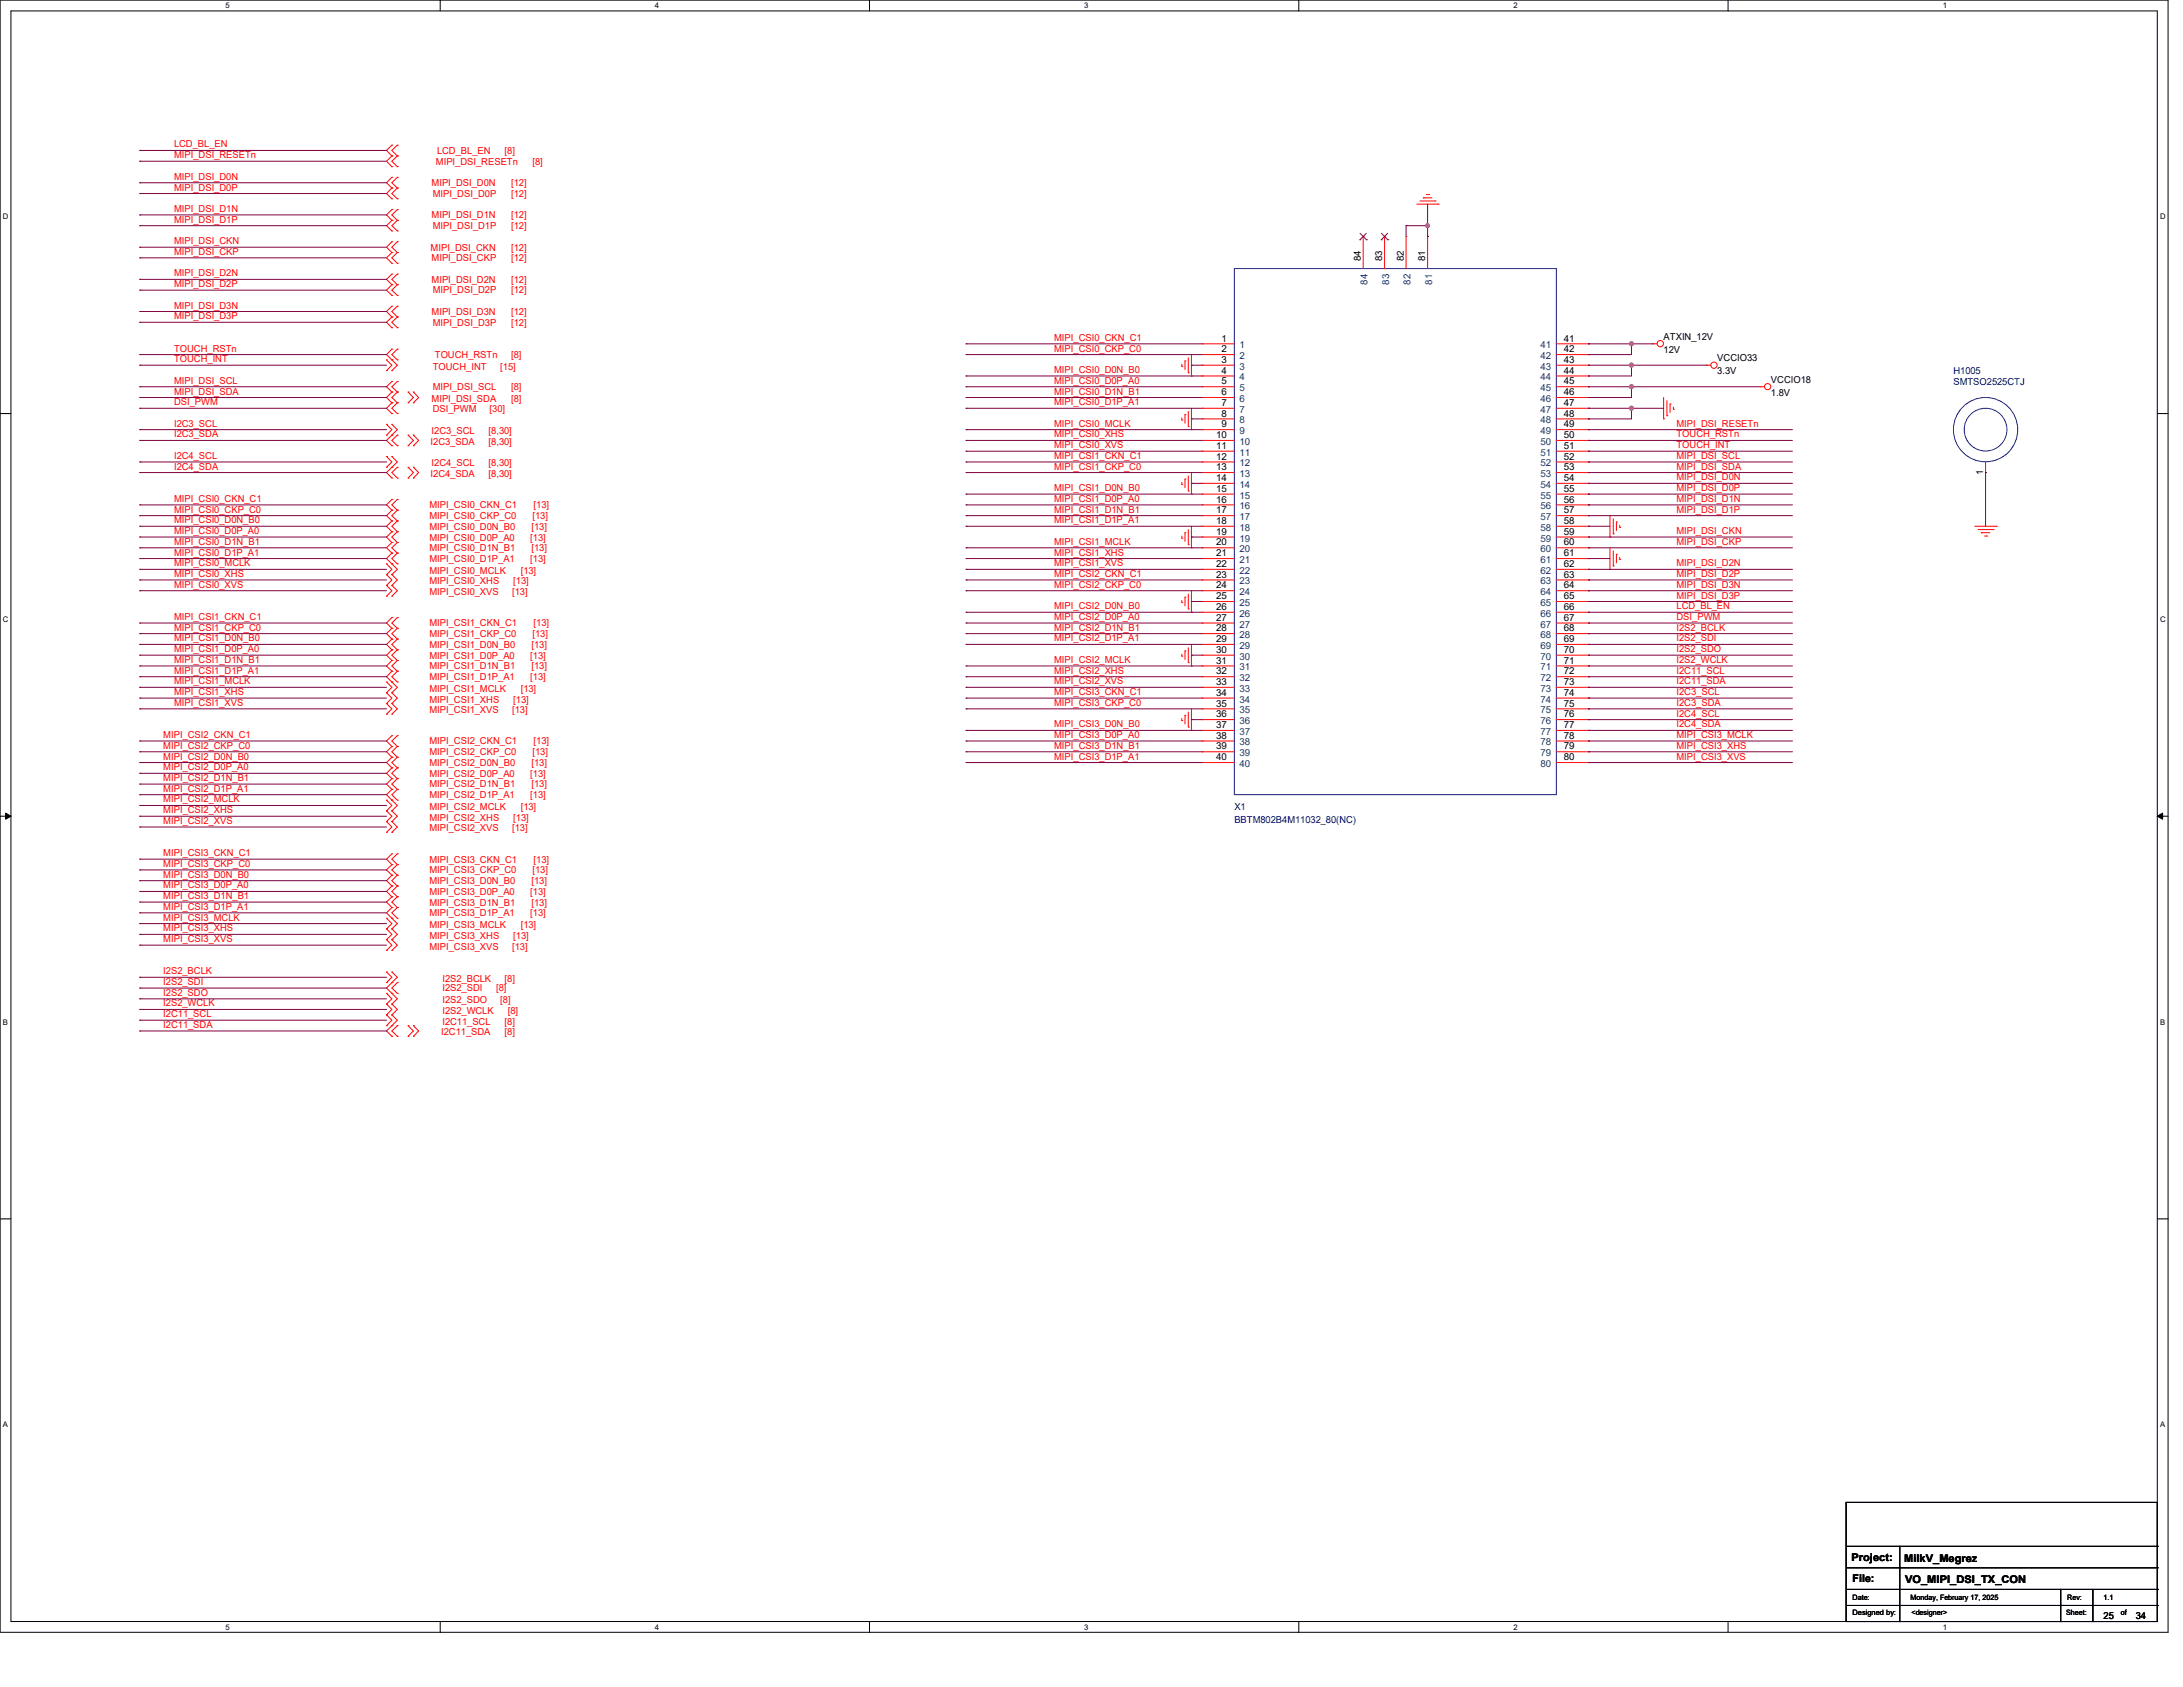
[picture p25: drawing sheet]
<svg xmlns="http://www.w3.org/2000/svg" width="558mm" height="431mm" viewBox="0 0 558 431" stroke-linecap="round" stroke-linejoin="round" font-family="sans-serif">
<defs><g id="words">
<g font-size="2.7">
<text x="473.2" y="398.7">Project:</text>
<text x="486.7" y="399">MilkV_Megrez</text>
<text x="473.5" y="404.2">File:</text>
<text x="487" y="404.5">VO_MIPI_DSI_TX_CON</text>
</g>
<g font-size="2.5" fill="#f00">
<text x="44.5" y="37.7">LCD_BL_EN</text>
<text x="44.5" y="40.4">MIPI_DSI_RESETn</text>
<text x="111.7" y="39.3">LCD_BL_EN</text>
<text x="129" y="39.3">[8]</text>
<text x="44.5" y="45.9">MIPI_DSI_D0N</text>
<text x="110.3" y="47.5">MIPI_DSI_D0N</text>
<text x="111.4" y="42.1">MIPI_DSI_RESETn</text>
<text x="130.6" y="47.5">[12]</text>
<text x="136.1" y="42.1">[8]</text>
<text x="44.5" y="48.7">MIPI_DSI_D0P</text>
<text x="110.6" y="50.3">MIPI_DSI_D0P</text>
<text x="130.6" y="50.3">[12]</text>
<text x="44.5" y="54.1">MIPI_DSI_D1N</text>
<text x="44.5" y="56.9">MIPI_DSI_D1P</text>
<text x="110.3" y="55.8">MIPI_DSI_D1N</text>
<text x="110.6" y="58.5">MIPI_DSI_D1P</text>
<text x="130.6" y="55.8">[12]</text>
<text x="130.6" y="58.5">[12]</text>
<text x="44.5" y="62.4">MIPI_DSI_CKN</text>
<text x="44.5" y="65.1">MIPI_DSI_CKP</text>
<text x="110.1" y="64">MIPI_DSI_CKN</text>
<text x="130.6" y="64">[12]</text>
<text x="44.5" y="70.6">MIPI_DSI_D2N</text>
<text x="110.3" y="66.8">MIPI_DSI_CKP</text>
<text x="130.6" y="66.8">[12]</text>
<text x="44.5" y="73.4">MIPI_DSI_D2P</text>
<text x="110.3" y="72.3">MIPI_DSI_D2N</text>
<text x="110.6" y="75">MIPI_DSI_D2P</text>
<text x="130.6" y="72.3">[12]</text>
<text x="130.6" y="75">[12]</text>
<text x="44.5" y="78.8">MIPI_DSI_D3N</text>
<text x="44.5" y="81.6">MIPI_DSI_D3P</text>
<text x="110.3" y="80.5">MIPI_DSI_D3N</text>
<text x="110.6" y="83.2">MIPI_DSI_D3P</text>
<text x="130.6" y="80.5">[12]</text>
<text x="130.6" y="83.2">[12]</text>
<text x="44.5" y="89.8">TOUCH_RSTn</text>
<text x="269.5" y="87.1">MIPI_CSI0_CKN_C1</text>
<text x="269.5" y="89.8">MIPI_CSI0_CKP_C0</text>
<text x="44.5" y="92.5">TOUCH_INT</text>
<text x="110.6" y="94.4">TOUCH_INT</text>
<text x="111.2" y="91.4">TOUCH_RSTn</text>
<text x="127.9" y="94.4">[15]</text>
<text x="130.6" y="91.4">[8]</text>
<text x="269.5" y="95.3">MIPI_CSI0_D0N_B0</text>
<text x="44.5" y="98">MIPI_DSI_SCL</text>
<text x="44.5" y="100.8">MIPI_DSI_SDA</text>
<text x="110.6" y="99.7">MIPI_DSI_SCL</text>
<text x="130.6" y="99.7">[8]</text>
<text x="269.5" y="98">MIPI_CSI0_D0P_A0</text>
<text x="269.5" y="100.8">MIPI_CSI0_D1N_B1</text>
<text x="44.5" y="103.5">DSI_PWM</text>
<text x="110.3" y="102.7">MIPI_DSI_SDA</text>
<text x="110.6" y="105.2">DSI_PWM</text>
<text x="125.1" y="105.2">[30]</text>
<text x="130.6" y="102.7">[8]</text>
<text x="269.5" y="103.5">MIPI_CSI0_D1P_A1</text>
<text x="44.5" y="109">I2C3_SCL</text>
<text x="44.5" y="111.8">I2C3_SDA</text>
<text x="110.1" y="113.7">I2C3_SDA</text>
<text x="110.3" y="110.9">I2C3_SCL</text>
<text x="124.9" y="110.9">[8,30]</text>
<text x="124.9" y="113.7">[8,30]</text>
<text x="269.5" y="111.8">MIPI_CSI0_XHS</text>
<text x="269.5" y="109">MIPI_CSI0_MCLK</text>
<text x="428.5" y="111.8">TOUCH_RSTn</text>
<text x="428.5" y="109">MIPI_DSI_RESETn</text>
<text x="44.5" y="117.3">I2C4_SCL</text>
<text x="44.5" y="120">I2C4_SDA</text>
<text x="110.3" y="119.2">I2C4_SCL</text>
<text x="124.9" y="119.2">[8,30]</text>
<text x="269.5" y="114.5">MIPI_CSI0_XVS</text>
<text x="269.5" y="120">MIPI_CSI1_CKP_C0</text>
<text x="269.5" y="117.3">MIPI_CSI1_CKN_C1</text>
<text x="428.5" y="117.3">MIPI_DSI_SCL</text>
<text x="428.5" y="120">MIPI_DSI_SDA</text>
<text x="428.5" y="114.5">TOUCH_INT</text>
<text x="110.1" y="121.9">I2C4_SDA</text>
<text x="124.9" y="121.9">[8,30]</text>
<text x="269.5" y="125.5">MIPI_CSI1_D0N_B0</text>
<text x="428.5" y="122.7">MIPI_DSI_D0N</text>
<text x="428.5" y="125.5">MIPI_DSI_D0P</text>
<text x="44.5" y="128.2">MIPI_CSI0_CKN_C1</text>
<text x="44.5" y="131">MIPI_CSI0_CKP_C0</text>
<text x="109.8" y="129.8">MIPI_CSI0_CKN_C1</text>
<text x="136.4" y="129.8">[13]</text>
<text x="269.5" y="131">MIPI_CSI1_D1N_B1</text>
<text x="269.5" y="128.2">MIPI_CSI1_D0P_A0</text>
<text x="428.5" y="128.2">MIPI_DSI_D1N</text>
<text x="428.5" y="131">MIPI_DSI_D1P</text>
<text x="44.5" y="133.7">MIPI_CSI0_D0N_B0</text>
<text x="44.5" y="136.4">MIPI_CSI0_D0P_A0</text>
<text x="109.8" y="135.3">MIPI_CSI0_D0N_B0</text>
<text x="109.8" y="132.6">MIPI_CSI0_CKP_C0</text>
<text x="135.8" y="135.3">[13]</text>
<text x="136.1" y="132.6">[13]</text>
<text x="269.5" y="133.7">MIPI_CSI1_D1P_A1</text>
<text x="428.5" y="136.4">MIPI_DSI_CKN</text>
<text x="44.5" y="141.9">MIPI_CSI0_D1P_A1</text>
<text x="44.5" y="139.2">MIPI_CSI0_D1N_B1</text>
<text x="109.8" y="138.1">MIPI_CSI0_D0P_A0</text>
<text x="109.8" y="143.6">MIPI_CSI0_D1P_A1</text>
<text x="109.8" y="140.8">MIPI_CSI0_D1N_B1</text>
<text x="135.6" y="138.1">[13]</text>
<text x="135.6" y="143.6">[13]</text>
<text x="135.8" y="140.8">[13]</text>
<text x="269.5" y="139.2">MIPI_CSI1_MCLK</text>
<text x="269.5" y="141.9">MIPI_CSI1_XHS</text>
<text x="428.5" y="139.2">MIPI_DSI_CKP</text>
<text x="44.5" y="147.4">MIPI_CSI0_XHS</text>
<text x="44.5" y="144.7">MIPI_CSI0_MCLK</text>
<text x="109.8" y="149.3">MIPI_CSI0_XHS</text>
<text x="109.8" y="146.6">MIPI_CSI0_MCLK</text>
<text x="131.2" y="149.3">[13]</text>
<text x="133.1" y="146.6">[13]</text>
<text x="269.5" y="147.4">MIPI_CSI2_CKN_C1</text>
<text x="269.5" y="144.7">MIPI_CSI1_XVS</text>
<text x="428.5" y="144.7">MIPI_DSI_D2N</text>
<text x="428.5" y="147.4">MIPI_DSI_D2P</text>
<text x="44.5" y="150.2">MIPI_CSI0_XVS</text>
<text x="109.8" y="152.1">MIPI_CSI0_XVS</text>
<text x="130.9" y="152.1">[13]</text>
<text x="269.5" y="150.2">MIPI_CSI2_CKP_C0</text>
<text x="269.5" y="155.7">MIPI_CSI2_D0N_B0</text>
<text x="428.5" y="150.2">MIPI_DSI_D3N</text>
<text x="428.5" y="152.9">MIPI_DSI_D3P</text>
<text x="428.5" y="155.7">LCD_BL_EN</text>
<text x="44.5" y="161.1">MIPI_CSI1_CKP_C0</text>
<text x="44.5" y="158.4">MIPI_CSI1_CKN_C1</text>
<text x="109.8" y="160">MIPI_CSI1_CKN_C1</text>
<text x="136.4" y="160">[13]</text>
<text x="269.5" y="158.4">MIPI_CSI2_D0P_A0</text>
<text x="269.5" y="161.1">MIPI_CSI2_D1N_B1</text>
<text x="428.5" y="161.1">I2S2_BCLK</text>
<text x="428.5" y="158.4">DSI_PWM</text>
<text x="44.5" y="163.9">MIPI_CSI1_D0N_B0</text>
<text x="44.5" y="166.6">MIPI_CSI1_D0P_A0</text>
<text x="109.8" y="165.5">MIPI_CSI1_D0N_B0</text>
<text x="109.8" y="162.8">MIPI_CSI1_CKP_C0</text>
<text x="135.8" y="165.5">[13]</text>
<text x="136.1" y="162.8">[13]</text>
<text x="269.5" y="163.9">MIPI_CSI2_D1P_A1</text>
<text x="428.5" y="166.6">I2S2_SDO</text>
<text x="428.5" y="163.9">I2S2_SDI</text>
<text x="44.5" y="169.4">MIPI_CSI1_D1N_B1</text>
<text x="44.5" y="172.1">MIPI_CSI1_D1P_A1</text>
<text x="109.8" y="168.3">MIPI_CSI1_D0P_A0</text>
<text x="109.8" y="173.7">MIPI_CSI1_D1P_A1</text>
<text x="109.8" y="171">MIPI_CSI1_D1N_B1</text>
<text x="135.6" y="168.3">[13]</text>
<text x="135.6" y="173.7">[13]</text>
<text x="135.8" y="171">[13]</text>
<text x="269.5" y="169.4">MIPI_CSI2_MCLK</text>
<text x="269.5" y="172.1">MIPI_CSI2_XHS</text>
<text x="428.5" y="169.4">I2S2_WCLK</text>
<text x="428.5" y="172.1">I2C11_SCL</text>
<text x="44.5" y="174.8">MIPI_CSI1_MCLK</text>
<text x="44.5" y="177.6">MIPI_CSI1_XHS</text>
<text x="109.8" y="179.5">MIPI_CSI1_XHS</text>
<text x="109.8" y="176.7">MIPI_CSI1_MCLK</text>
<text x="131.2" y="179.5">[13]</text>
<text x="133.1" y="176.7">[13]</text>
<text x="269.5" y="174.8">MIPI_CSI2_XVS</text>
<text x="269.5" y="177.6">MIPI_CSI3_CKN_C1</text>
<text x="428.5" y="177.6">I2C3_SCL</text>
<text x="428.5" y="174.8">I2C11_SDA</text>
<text x="44.5" y="180.3">MIPI_CSI1_XVS</text>
<text x="109.8" y="182.2">MIPI_CSI1_XVS</text>
<text x="130.9" y="182.2">[13]</text>
<text x="269.5" y="185.8">MIPI_CSI3_D0N_B0</text>
<text x="269.5" y="180.3">MIPI_CSI3_CKP_C0</text>
<text x="428.5" y="183.1">I2C4_SCL</text>
<text x="428.5" y="185.8">I2C4_SDA</text>
<text x="428.5" y="180.3">I2C3_SDA</text>
<text x="41.7" y="188.6">MIPI_CSI2_CKN_C1</text>
<text x="41.7" y="191.3">MIPI_CSI2_CKP_C0</text>
<text x="109.8" y="190.2">MIPI_CSI2_CKN_C1</text>
<text x="136.4" y="190.2">[13]</text>
<text x="269.5" y="188.6">MIPI_CSI3_D0P_A0</text>
<text x="269.5" y="191.3">MIPI_CSI3_D1N_B1</text>
<text x="428.5" y="188.6">MIPI_CSI3_MCLK</text>
<text x="428.5" y="191.3">MIPI_CSI3_XHS</text>
<text x="41.7" y="196.8">MIPI_CSI2_D0P_A0</text>
<text x="41.7" y="194.1">MIPI_CSI2_D0N_B0</text>
<text x="109.8" y="195.7">MIPI_CSI2_D0N_B0</text>
<text x="109.8" y="193">MIPI_CSI2_CKP_C0</text>
<text x="135.8" y="195.7">[13]</text>
<text x="136.1" y="193">[13]</text>
<text x="269.5" y="194.1">MIPI_CSI3_D1P_A1</text>
<text x="428.5" y="194.1">MIPI_CSI3_XVS</text>
<text x="41.7" y="202.3">MIPI_CSI2_D1P_A1</text>
<text x="41.7" y="199.6">MIPI_CSI2_D1N_B1</text>
<text x="109.8" y="203.9">MIPI_CSI2_D1P_A1</text>
<text x="109.8" y="201.2">MIPI_CSI2_D1N_B1</text>
<text x="109.8" y="198.4">MIPI_CSI2_D0P_A0</text>
<text x="135.6" y="203.9">[13]</text>
<text x="135.6" y="198.4">[13]</text>
<text x="135.8" y="201.2">[13]</text>
<text x="41.7" y="205">MIPI_CSI2_MCLK</text>
<text x="41.7" y="207.8">MIPI_CSI2_XHS</text>
<text x="109.8" y="206.9">MIPI_CSI2_MCLK</text>
<text x="109.8" y="209.7">MIPI_CSI2_XHS</text>
<text x="131.2" y="209.7">[13]</text>
<text x="133.1" y="206.9">[13]</text>
<text x="41.7" y="210.5">MIPI_CSI2_XVS</text>
<text x="109.8" y="212.4">MIPI_CSI2_XVS</text>
<text x="130.9" y="212.4">[13]</text>
<text x="41.7" y="218.7">MIPI_CSI3_CKN_C1</text>
<text x="41.7" y="221.5">MIPI_CSI3_CKP_C0</text>
<text x="109.8" y="220.4">MIPI_CSI3_CKN_C1</text>
<text x="136.4" y="220.4">[13]</text>
<text x="41.7" y="224.2">MIPI_CSI3_D0N_B0</text>
<text x="41.7" y="227">MIPI_CSI3_D0P_A0</text>
<text x="109.8" y="223.1">MIPI_CSI3_CKP_C0</text>
<text x="109.8" y="225.8">MIPI_CSI3_D0N_B0</text>
<text x="135.8" y="225.8">[13]</text>
<text x="136.1" y="223.1">[13]</text>
<text x="41.7" y="229.7">MIPI_CSI3_D1N_B1</text>
<text x="41.7" y="232.5">MIPI_CSI3_D1P_A1</text>
<text x="109.8" y="231.4">MIPI_CSI3_D1N_B1</text>
<text x="109.8" y="228.6">MIPI_CSI3_D0P_A0</text>
<text x="135.6" y="228.6">[13]</text>
<text x="135.8" y="231.4">[13]</text>
<text x="41.7" y="238">MIPI_CSI3_XHS</text>
<text x="41.7" y="235.2">MIPI_CSI3_MCLK</text>
<text x="109.8" y="234.1">MIPI_CSI3_D1P_A1</text>
<text x="109.8" y="239.9">MIPI_CSI3_XHS</text>
<text x="109.8" y="237.1">MIPI_CSI3_MCLK</text>
<text x="131.2" y="239.9">[13]</text>
<text x="133.1" y="237.1">[13]</text>
<text x="135.6" y="234.1">[13]</text>
<text x="41.7" y="240.7">MIPI_CSI3_XVS</text>
<text x="109.8" y="242.6">MIPI_CSI3_XVS</text>
<text x="130.9" y="242.6">[13]</text>
<text x="41.7" y="248.9">I2S2_BCLK</text>
<text x="41.7" y="251.7">I2S2_SDI</text>
<text x="113.1" y="250.8">I2S2_BCLK</text>
<text x="129" y="250.8">[8]</text>
<text x="41.7" y="257.1">I2S2_WCLK</text>
<text x="41.7" y="254.4">I2S2_SDO</text>
<text x="113.1" y="253.3">I2S2_SDI</text>
<text x="113.1" y="256.3">I2S2_SDO</text>
<text x="126.8" y="253.3">[8]</text>
<text x="127.9" y="256.3">[8]</text>
<text x="41.7" y="262.6">I2C11_SDA</text>
<text x="41.7" y="259.9">I2C11_SCL</text>
<text x="113.1" y="259">I2S2_WCLK</text>
<text x="113.1" y="261.8">I2C11_SCL</text>
<text x="129" y="261.8">[8]</text>
<text x="129.8" y="259">[8]</text>
<text x="112.8" y="264.5">I2C11_SDA</text>
<text x="129" y="264.5">[8]</text>
</g>
<g font-size="2.5">
<text x="347.9" y="66.7" transform="rotate(-90 347.9 66.7)">84</text>
<text x="353.3" y="66.7" transform="rotate(-90 353.3 66.7)">83</text>
<text x="358.8" y="66.7" transform="rotate(-90 358.8 66.7)">82</text>
<text x="364.3" y="66.7" transform="rotate(-90 364.3 66.7)">81</text>
<text x="312.3" y="90">2</text>
<text x="312.3" y="87.2">1</text>
<text x="399.7" y="87.2">41</text>
<text x="399.7" y="90">42</text>
<text x="425.2" y="86.8">ATXIN_12V</text>
<text x="312.3" y="92.7">3</text>
<text x="312.3" y="95.5">4</text>
<text x="399.7" y="95.5">44</text>
<text x="399.7" y="92.7">43</text>
<text x="425.2" y="90.1">12V</text>
<text x="439" y="92.3">VCCIO33</text>
<text x="439" y="95.5">3.3V</text>
<text x="312.3" y="98.2">5</text>
<text x="312.3" y="101">6</text>
<text x="399.7" y="101">46</text>
<text x="399.7" y="98.2">45</text>
<text x="452.7" y="97.7">VCCIO18</text>
<text x="452.7" y="101">1.8V</text>
<text x="312.3" y="103.7">7</text>
<text x="312.3" y="106.4">8</text>
<text x="399.7" y="106.4">48</text>
<text x="399.7" y="103.7">47</text>
<text x="310.9" y="111.9">10</text>
<text x="312.3" y="109.2">9</text>
<text x="399.7" y="111.9">50</text>
<text x="399.7" y="109.2">49</text>
<text x="310.9" y="114.7">11</text>
<text x="310.9" y="117.4">12</text>
<text x="399.7" y="114.7">51</text>
<text x="399.7" y="117.4">52</text>
<text x="310.9" y="120.1">13</text>
<text x="310.9" y="122.9">14</text>
<text x="310.9" y="125.6">15</text>
<text x="399.7" y="125.6">55</text>
<text x="399.7" y="120.1">53</text>
<text x="399.7" y="122.9">54</text>
<text x="506.9" y="121.3" transform="rotate(-90 506.9 121.3)">1</text>
<text x="310.9" y="128.4">16</text>
<text x="310.9" y="131.1">17</text>
<text x="399.7" y="128.4">56</text>
<text x="399.7" y="131.1">57</text>
<text x="310.9" y="133.9">18</text>
<text x="310.9" y="136.6">19</text>
<text x="399.7" y="133.9">58</text>
<text x="399.7" y="136.6">59</text>
<text x="310.9" y="139.4">20</text>
<text x="310.9" y="142.1">21</text>
<text x="399.7" y="139.4">60</text>
<text x="399.7" y="142.1">61</text>
<text x="310.9" y="144.9">22</text>
<text x="310.9" y="147.6">23</text>
<text x="399.7" y="144.9">62</text>
<text x="399.7" y="147.6">63</text>
<text x="310.9" y="155.8">26</text>
<text x="310.9" y="150.3">24</text>
<text x="310.9" y="153.1">25</text>
<text x="399.7" y="150.3">64</text>
<text x="399.7" y="153.1">65</text>
<text x="399.7" y="155.8">66</text>
<text x="310.9" y="161.3">28</text>
<text x="310.9" y="158.6">27</text>
<text x="399.7" y="158.6">67</text>
<text x="399.7" y="161.3">68</text>
<text x="310.9" y="166.8">30</text>
<text x="310.9" y="164">29</text>
<text x="399.7" y="164">69</text>
<text x="399.7" y="166.8">70</text>
<text x="310.9" y="172.3">32</text>
<text x="310.9" y="169.5">31</text>
<text x="399.7" y="169.5">71</text>
<text x="399.7" y="172.3">72</text>
<text x="310.9" y="177.8">34</text>
<text x="310.9" y="175">33</text>
<text x="399.7" y="175">73</text>
<text x="399.7" y="177.8">74</text>
<text x="310.9" y="183.3">36</text>
<text x="310.9" y="180.5">35</text>
<text x="399.7" y="180.5">75</text>
<text x="399.7" y="183.3">76</text>
<text x="310.9" y="191.5">39</text>
<text x="310.9" y="188.7">38</text>
<text x="310.9" y="186">37</text>
<text x="399.7" y="186">77</text>
<text x="399.7" y="188.7">78</text>
<text x="399.7" y="191.5">79</text>
<text x="310.9" y="194.2">40</text>
<text x="399.7" y="194.2">80</text>
<text x="537.7" y="413.5">25</text>
<text x="545.9" y="413.5">34</text>
</g>
<g font-size="2.5" fill="#004080">
<text x="349.6" y="72.8" transform="rotate(-90 349.6 72.8)">84</text>
<text x="355" y="72.8" transform="rotate(-90 355 72.8)">83</text>
<text x="360.6" y="72.8" transform="rotate(-90 360.6 72.8)">82</text>
<text x="366.1" y="72.8" transform="rotate(-90 366.1 72.8)">81</text>
<text x="316.9" y="89">1</text>
<text x="393.7" y="89">41</text>
<text x="316.9" y="91.7">2</text>
<text x="316.9" y="94.4">3</text>
<text x="393.7" y="94.4">43</text>
<text x="393.7" y="91.7">42</text>
<text x="316.9" y="97.2">4</text>
<text x="316.9" y="99.9">5</text>
<text x="393.7" y="99.9">45</text>
<text x="393.7" y="97.2">44</text>
<text x="316.9" y="102.7">6</text>
<text x="316.9" y="105.5">7</text>
<text x="393.7" y="105.5">47</text>
<text x="393.7" y="102.7">46</text>
<text x="316.9" y="108.2">8</text>
<text x="316.9" y="110.9">9</text>
<text x="316.9" y="113.7">10</text>
<text x="393.7" y="113.7">50</text>
<text x="393.7" y="110.9">49</text>
<text x="393.7" y="108.2">48</text>
<text x="316.9" y="116.4">11</text>
<text x="316.9" y="119.2">12</text>
<text x="393.7" y="116.4">51</text>
<text x="393.7" y="119.2">52</text>
<text x="316.9" y="121.9">13</text>
<text x="316.9" y="124.6">14</text>
<text x="393.7" y="121.9">53</text>
<text x="393.7" y="124.6">54</text>
<text x="316.9" y="127.4">15</text>
<text x="316.9" y="130.1">16</text>
<text x="393.7" y="127.4">55</text>
<text x="393.7" y="130.1">56</text>
<text x="316.9" y="132.9">17</text>
<text x="316.9" y="135.6">18</text>
<text x="393.7" y="132.9">57</text>
<text x="393.7" y="135.6">58</text>
<text x="316.9" y="138.3">19</text>
<text x="316.9" y="141.1">20</text>
<text x="316.9" y="143.8">21</text>
<text x="393.7" y="138.3">59</text>
<text x="393.7" y="141.1">60</text>
<text x="393.7" y="143.8">61</text>
<text x="316.9" y="146.6">22</text>
<text x="316.9" y="149.3">23</text>
<text x="393.7" y="146.6">62</text>
<text x="393.7" y="149.3">63</text>
<text x="316.9" y="152.1">24</text>
<text x="316.9" y="154.8">25</text>
<text x="393.7" y="152.1">64</text>
<text x="393.7" y="154.8">65</text>
<text x="316.9" y="160.3">27</text>
<text x="316.9" y="157.6">26</text>
<text x="393.7" y="157.6">66</text>
<text x="393.7" y="160.3">67</text>
<text x="316.9" y="165.8">29</text>
<text x="316.9" y="163">28</text>
<text x="393.7" y="163">68</text>
<text x="393.7" y="165.8">69</text>
<text x="316.9" y="171.3">31</text>
<text x="316.9" y="168.5">30</text>
<text x="393.7" y="168.5">70</text>
<text x="393.7" y="171.3">71</text>
<text x="316.9" y="179.5">34</text>
<text x="316.9" y="176.7">33</text>
<text x="316.9" y="174">32</text>
<text x="393.7" y="174">72</text>
<text x="393.7" y="176.7">73</text>
<text x="393.7" y="179.5">74</text>
<text x="316.9" y="185">36</text>
<text x="316.9" y="182.2">35</text>
<text x="393.7" y="182.2">75</text>
<text x="393.7" y="185">76</text>
<text x="316.9" y="190.5">38</text>
<text x="316.9" y="187.7">37</text>
<text x="393.7" y="187.7">77</text>
<text x="393.7" y="190.5">78</text>
<text x="316.9" y="196">40</text>
<text x="316.9" y="193.2">39</text>
<text x="393.7" y="193.2">79</text>
<text x="393.7" y="196">80</text>
</g>
<g font-size="2.5" fill="#000080">
<text x="499.3" y="95.5">H1005</text>
<text x="499.3" y="98.3">SMTSO2525CTJ</text>
<text x="315.5" y="206.9">X1</text>
<text x="315.5" y="210.2">BBTM802B4M11032_80(NC)</text>
</g>
<g font-size="2">
<text x="57.7" y="2.1">5</text>
<text x="167.4" y="2.1">4</text>
<text x="277.1" y="2.1">3</text>
<text x="386.8" y="2.1">2</text>
<text x="496.6" y="2.1">1</text>
<text x=".8" y="56">D</text>
<text x="552.2" y="56">D</text>
<text x=".8" y="158.9">C</text>
<text x="552.2" y="158.9">C</text>
<text x=".8" y="261.7">B</text>
<text x="552.2" y="261.7">B</text>
<text x=".8" y="364.6">A</text>
<text x="552.2" y="364.6">A</text>
<text x="57.7" y="416.3">5</text>
<text x="167.4" y="416.3">4</text>
<text x="277.1" y="416.3">3</text>
<text x="386.8" y="416.3">2</text>
<text x="496.6" y="416.3">1</text>
</g>
<g font-size="1.9">
<text x="473.5" y="408.9">Date:</text>
<text x="473.5" y="412.7">Designed by:</text>
<text x="488.4" y="408.9">Monday, February 17, 2025</text>
<text x="488.6" y="412.7">&lt;designer&gt;</text>
<text x="528.1" y="412.7">Sheet:</text>
<text x="528.4" y="408.9">Rev:</text>
<text x="537.7" y="408.9">1.1</text>
<text x="542.1" y="412.7">of</text>
</g>
</g></defs>
<g fill="none" stroke="#000" stroke-width=".26">
<path d="M0 0h554.2v417h-554.2zM2.8 2.8h548.6v411.5h-548.6zM112.5 0v2.8M222.2 0v2.8M332 0v2.8M441.7 0v2.8M0 105.7h2.8M551.4 105.7h2.8M0 208.5h2.8M1.4 207.7l1.4 .8-1.4 .8zM551.4 208.5l1.4-.8v1.6zM551.4 208.5h2.8"/>
<path d="M0 311.4h2.8M551.4 311.4h2.8M471.9 383.8h79.5v30.5h-79.5zM471.9 395.1h79.5M485.6 395.1v19.2M551.4 395.1h.1M112.5 414.3v2.7M222.2 414.3v2.7M332 414.3v2.7M441.7 414.3v2.7M471.9 400.6h79.5M471.9 406.1h79.5"/>
<path d="M471.9 410.2h79.5M485.6 414.3h.1M526.8 414.3h.1M526.8 406.1v8.2M535 414.3h.1M535 406.1v8.2M551.4 400.6h.1M551.4 406.1h.1M551.4 410.2h.1"/>
</g>
<path d="M1.4 207.7l1.4 .8-1.4 .8zM551.4 208.5l1.4-.8v1.6z" fill="#000"/>
<g fill="none" stroke="#f00" stroke-width=".26">
<path d="M100.2 37.1h.1M100.2 39.8h.1M100.2 37.1l-1.4 1.3 1.4 1.4M100.2 39.8l-1.4 1.4 1.4 1.4M101.6 39.8h.1M101.6 37.1h.1M101.6 37.1l-1.4 1.3 1.4 1.4M101.6 39.8l-1.4 1.4 1.4 1.4M100.2 42.6h.1M100.2 45.3h.1M100.2 48h.1M100.2 50.8h.1"/>
<path d="M100.2 53.6h.1M100.2 56.3h.1M100.2 59h.1M100.2 45.3l-1.4 1.4 1.4 1.3M100.2 48l-1.4 1.4 1.4 1.4M100.2 53.6l-1.4 1.3 1.4 1.4M100.2 56.3l-1.4 1.4 1.4 1.3M101.6 42.6h.1M101.6 48h.1M101.6 45.3h.1M101.6 50.8h.1M101.6 56.3h.1"/>
<path d="M101.6 53.6h.1M101.6 59h.1M101.6 45.3l-1.4 1.4 1.4 1.3M101.6 48l-1.4 1.4 1.4 1.4M101.6 53.6l-1.4 1.3 1.4 1.4M101.6 56.3l-1.4 1.4 1.4 1.3M362.2 52.2h5.4M363 51.3h3.8M363.8 50.5h.1M363.8 50.5h2.2M364.6 49.7h.6M365.2 49.7h.1"/>
<path d="M366.8 51.3h.1M367.6 52.2h.1M100.2 61.8h.1M100.2 64.5h.1M100.2 67.3h.1M100.2 70h.1M100.2 72.7h.1M100.2 75.5h.1M100.2 78.2h.1M100.2 61.8l-1.4 1.4 1.4 1.3M100.2 64.5l-1.4 1.4 1.4 1.4M100.2 70l-1.4 1.4 1.4 1.3"/>
<path d="M100.2 72.7l-1.4 1.4 1.4 1.4M100.2 78.2l-1.4 1.4 1.4 1.4M101.6 64.5h.1M101.6 61.8h.1M101.6 67.3h.1M101.6 72.7h.1M101.6 70h.1M101.6 75.5h.1M101.6 78.2h.1M101.6 61.8l-1.4 1.4 1.4 1.3M101.6 64.5l-1.4 1.4 1.4 1.4M101.6 70l-1.4 1.4 1.4 1.3"/>
<path d="M101.6 72.7l-1.4 1.4 1.4 1.4M101.6 78.2l-1.4 1.4 1.4 1.4M348.4 60.4h.1M348.4 60.4v8.2M353.9 60.4h.1M353.9 60.4v8.2M359.4 60.4h.1M359.4 60.4v8.2M364.9 60.4h.1M364.9 60.4v8.2M98.8 94.7h.1M98.8 91.9h.1"/>
<path d="M98.8 91.9l1.4 1.4-1.4 1.4M100.2 81h.1M100.2 83.7h.1M100.2 89.2h.1M100.2 91.9h.1M100.2 97.5h.1M100.2 94.7h.1M100.2 81l-1.4 1.3 1.4 1.4M100.2 89.2l-1.4 1.4 1.4 1.3M100.2 97.5l-1.4 1.3 1.4 1.4M100.2 91.9l1.4 1.4-1.4 1.4M101.6 81h.1"/>
<path d="M101.6 83.7h.1M101.6 91.9h.1M101.6 89.2h.1M101.6 97.5h.1M101.6 81l-1.4 1.3 1.4 1.4M101.6 89.2l-1.4 1.4 1.4 1.3M101.6 97.5l-1.4 1.3 1.4 1.4M302.1 93.6h.1M302.1 93v.6M302.9 92.2h.1M302.9 92.2v2.2M303.7 95.2h.1"/>
<path d="M303.7 91.4v3.8M304.5 96.1h.1M304.5 90.6v5.5M307.3 90.6h.1M307.3 93.3h.1M307.3 96.1h.1M307.3 98.8h.1M307.3 87.8h.1M307.3 93.3h8.2M307.3 98.8h8.2M307.3 87.8h8.2M307.3 90.6h8.2"/>
<path d="M307.3 96.1h8.2M397.8 93.3h8.3M397.8 98.8h8.3M397.8 87.8h8.3M397.8 90.6h8.3M397.8 96.1h8.3M406.1 98.8h.1M406.1 96.1h.1M406.1 93.3h.1M406.1 87.8h.1M406.1 90.6h.1M422.5 87.8h.1"/>
<path d="M422.5 87.8h1.1M436.2 93.3h.1M436.2 93.3h1.1M449.9 98.8h.1M449.9 98.8h1.1M98.8 111.2h.1M98.8 108.4h.1M98.8 119.4h.1M98.8 116.6h.1M98.8 108.4l1.4 1.4-1.4 1.4M98.8 116.6l1.4 1.4-1.4 1.4M100.2 100.2h.1"/>
<path d="M100.2 102.9h.1M100.2 105.7h.1M100.2 111.2h.1M100.2 108.4h.1M100.2 113.9h.1M100.2 119.4h.1M100.2 116.6h.1M100.2 100.2l-1.4 1.4 1.4 1.3M100.2 102.9l-1.4 1.4 1.4 1.4M100.2 108.4l1.4 1.4-2.8 2.7 1.4 1.4M100.2 119.4l-1.4 1.3 1.4 1.4M100.2 116.6l1.4 1.4-1.4 1.4"/>
<path d="M101.6 100.2h.1M101.6 102.9h.1M101.6 105.7h.1M101.6 113.9h.1M101.6 111.2h.1M101.6 119.4h.1M101.6 100.2l-1.4 1.4 1.4 1.3M101.6 102.9l-1.4 1.4 1.4 1.4M101.6 111.2l-1.4 1.3 1.4 1.4M101.6 119.4l-1.4 1.3 1.4 1.4M104.3 102.9h.1M104.3 100.2h.1"/>
<path d="M104.3 113.9h.1M104.3 111.2h.1M104.3 119.4h.1M104.3 100.2l1.4 1.4-1.4 1.3M104.3 111.2l1.4 1.3-1.4 1.4M104.3 119.4l1.4 1.3-1.4 1.4M105.7 102.9h.1M105.7 100.2h.1M105.7 113.9h.1M105.7 111.2h.1M105.7 119.4h.1M105.7 100.2l1.3 1.4-1.3 1.3"/>
<path d="M105.7 111.2l1.3 1.3-1.3 1.4M105.7 119.4l1.3 1.3-1.3 1.4M302.1 107.3h.1M302.1 106.8v.5M302.9 105.9h.1M302.9 105.9v2.2M303.7 109h.1M303.7 105.1v3.9M304.5 109.8h.1M304.5 104.3v5.5M307.3 101.6h.1M307.3 104.3h.1"/>
<path d="M307.3 107h.1M307.3 109.8h.1M307.3 112.5h.1M307.3 115.3h.1M307.3 118h.1M307.3 112.5h8.2M307.3 109.8h8.2M307.3 107h8.2M307.3 104.3h8.2M307.3 101.6h8.2M307.3 115.3h8.2M307.3 118h8.2"/>
<path d="M397.8 112.5h8.3M397.8 109.8h8.3M397.8 107h8.3M397.8 104.3h8.3M397.8 101.6h8.3M397.8 115.3h8.3M397.8 118h8.3M406.1 112.5h.1M406.1 109.8h.1M406.1 107h.1M406.1 104.3h.1M406.1 101.6h.1"/>
<path d="M406.1 115.3h.1M406.1 118h.1M425.2 107h.1M425.2 101.6v5.4M426.1 106.2h.1M426.1 102.4v3.8M426.9 103.2h.1M426.9 103.2v2.2M427.7 104.6h.1M427.7 104v.6M507.5 118v2.7M100.2 127.6h.1"/>
<path d="M100.2 130.3h.1M100.2 133.1h.1M100.2 135.8h.1M100.2 138.6h.1M100.2 122.1h.1M100.2 127.6l-1.4 1.4 1.4 1.3M100.2 133.1l-1.4 1.3 1.4 1.4M100.2 130.3l-1.4 1.4 1.4 1.4M100.2 135.8l-1.4 1.4 1.4 1.4M100.2 138.6l-1.4 1.4 1.4 1.3M101.6 130.3h.1M101.6 127.6h.1"/>
<path d="M101.6 135.8h.1M101.6 133.1h.1M101.6 138.6h.1M101.6 122.1h.1M101.6 127.6l-1.4 1.4 1.4 1.3M101.6 133.1l-1.4 1.3 1.4 1.4M101.6 130.3l-1.4 1.4 1.4 1.4M101.6 135.8l-1.4 1.4 1.4 1.4M101.6 138.6l-1.4 1.4 1.4 1.3M104.3 122.1h.1M105.7 122.1h.1M302.1 137.5h.1"/>
<path d="M302.1 123.8h.1M302.1 123.2v.6M302.1 136.9v.6M302.9 136.1h.1M302.9 122.4h.1M302.9 122.4v2.2M302.9 136.1v2.2M303.7 139.1h.1M303.7 125.4h.1M303.7 121.6v3.8M303.7 135.3v3.8M304.5 140h.1"/>
<path d="M304.5 126.2h.1M304.5 120.7v5.5M304.5 134.4v5.6M307.3 120.7h.1M307.3 123.5h.1M307.3 126.2h.1M307.3 129h.1M307.3 131.7h.1M307.3 134.4h.1M307.3 137.2h.1M307.3 140h.1M307.3 134.4h8.2"/>
<path d="M307.3 120.7h8.2M307.3 123.5h8.2M307.3 126.2h8.2M307.3 129h8.2M307.3 131.7h8.2M307.3 137.2h8.2M307.3 140h8.2M397.8 134.4h8.3M397.8 120.7h8.3M397.8 123.5h8.3M397.8 126.2h8.3M397.8 129h8.3"/>
<path d="M397.8 131.7h8.3M397.8 137.2h8.3M397.8 140h8.3M406.1 126.2h.1M406.1 129h.1M406.1 131.7h.1M406.1 134.4h.1M406.1 137.2h.1M406.1 140h.1M406.1 120.7h.1M406.1 123.5h.1M411.5 137.2h.1"/>
<path d="M411.5 131.7v5.5M411.5 140v5.5M412.4 136.4h.1M412.4 132.5v3.9M413.2 133.3h.1M413.2 133.3v2.3M414 134.7h.1M414 134.2v.5M504.8 134.4h5.5M505.6 135.3h3.9M506.4 136.1h.1M506.4 136.1h2.2"/>
<path d="M507.3 136.9h.5M507.5 120.7h.1M507.8 136.9h.1M509.5 135.3h.1M510.3 134.4h.1M98.8 149.6h.1M98.8 146.8h.1M98.8 144.1h.1M98.8 152.3h.1M98.8 146.8l1.4 1.4-1.4 1.4M98.8 144.1l1.4 1.4-1.4 1.3M98.8 149.6l1.4 1.3-1.4 1.4"/>
<path d="M100.2 141.3h.1M100.2 144.1h.1M100.2 149.6h.1M100.2 146.8h.1M100.2 152.3h.1M100.2 157.8h.1M100.2 141.3l-1.4 1.4 2.8 2.8-1.4 1.3M100.2 146.8l1.4 1.4-1.4 1.4M100.2 149.6l1.4 1.3-1.4 1.4M100.2 157.8l-1.4 1.4 1.4 1.3M101.6 144.1h.1M101.6 141.3h.1"/>
<path d="M101.6 157.8h.1M101.6 141.3l-1.4 1.4 1.4 1.4M101.6 157.8l-1.4 1.4 1.4 1.3M302.1 153.9h.1M302.1 153.4v.5M302.9 152.6h.1M302.9 152.6v2.2M303.7 155.6h.1M303.7 151.8v3.8M304.5 156.4h.1M304.5 150.9v5.5M307.3 142.7h.1"/>
<path d="M307.3 159.2h.1M307.3 156.4h.1M307.3 145.5h.1M307.3 148.2h.1M307.3 150.9h.1M307.3 153.7h.1M307.3 142.7h8.2M307.3 159.2h8.2M307.3 156.4h8.2M307.3 145.5h8.2M307.3 148.2h8.2M307.3 150.9h8.2"/>
<path d="M307.3 153.7h8.2M397.8 142.7h8.3M397.8 159.2h8.3M397.8 156.4h8.3M397.8 145.5h8.3M397.8 148.2h8.3M397.8 150.9h8.3M397.8 153.7h8.3M406.1 142.7h.1M406.1 145.5h.1M406.1 148.2h.1M406.1 150.9h.1"/>
<path d="M406.1 153.7h.1M406.1 156.4h.1M406.1 159.2h.1M411.5 145.5h.1M412.4 144.6h.1M412.4 140.8v3.8M413.2 141.6h.1M413.2 141.6v2.2M414 143h.1M414 142.4v.6M98.8 179.7h.1M98.8 177h.1"/>
<path d="M98.8 174.2h.1M98.8 179.7l1.4 1.4-1.4 1.4M98.8 177l1.4 1.3-1.4 1.4M98.8 174.2l1.4 1.4-1.4 1.4M100.2 166h.1M100.2 168.7h.1M100.2 163.3h.1M100.2 160.5h.1M100.2 179.7h.1M100.2 177h.1M100.2 174.2h.1M100.2 171.5h.1"/>
<path d="M100.2 166l-1.4 1.4 1.4 1.3M100.2 163.3l-1.4 1.3 1.4 1.4M100.2 160.5l-1.4 1.4 1.4 1.4M100.2 179.7l1.4 1.4-1.4 1.4M100.2 177l1.4 1.3-1.4 1.4M100.2 174.2l1.4 1.4-1.4 1.4M100.2 171.5l-1.4 1.4 1.4 1.3M100.2 168.7l-1.4 1.4 1.4 1.4M101.6 168.7h.1M101.6 166h.1M101.6 163.3h.1M101.6 160.5h.1"/>
<path d="M101.6 174.2h.1M101.6 171.5h.1M101.6 166l-1.4 1.4 1.4 1.3M101.6 163.3l-1.4 1.3 1.4 1.4M101.6 160.5l-1.4 1.4 1.4 1.4M101.6 171.5l-1.4 1.4 1.4 1.3M101.6 168.7l-1.4 1.4 1.4 1.4M302.1 167.6h.1M302.1 167.1v.5M302.9 166.3h.1M302.9 166.3v2.2M303.7 169.3h.1"/>
<path d="M303.7 165.5v3.8M304.5 170.1h.1M304.5 164.6v5.5M307.3 178.3h.1M307.3 175.6h.1M307.3 172.9h.1M307.3 170.1h.1M307.3 167.4h.1M307.3 164.6h.1M307.3 161.9h.1M307.3 178.3h8.2M307.3 175.6h8.2"/>
<path d="M307.3 172.9h8.2M307.3 170.1h8.2M307.3 167.4h8.2M307.3 164.6h8.2M307.3 161.9h8.2M397.8 178.3h8.3M397.8 175.6h8.3M397.8 172.9h8.3M397.8 170.1h8.3M397.8 167.4h8.3M397.8 164.6h8.3M397.8 161.9h8.3"/>
<path d="M406.1 161.9h.1M406.1 164.6h.1M406.1 167.4h.1M406.1 170.1h.1M406.1 172.9h.1M406.1 175.6h.1M406.1 178.3h.1M98.8 182.5h.1M100.2 182.5h.1M100.2 193.5h.1M100.2 196.2h.1M100.2 190.7h.1"/>
<path d="M100.2 188h.1M100.2 198.9h.1M100.2 193.5l-1.4 1.3 1.4 1.4M100.2 190.7l-1.4 1.4 1.4 1.4M100.2 188l-1.4 1.3 1.4 1.4M100.2 198.9l-1.4 1.4 1.4 1.4M100.2 196.2l-1.4 1.4 1.4 1.3M101.6 196.2h.1M101.6 193.5h.1M101.6 190.7h.1M101.6 188h.1M101.6 198.9h.1"/>
<path d="M101.6 193.5l-1.4 1.3 1.4 1.4M101.6 190.7l-1.4 1.4 1.4 1.4M101.6 188l-1.4 1.3 1.4 1.4M101.6 198.9l-1.4 1.4 1.4 1.4M101.6 196.2l-1.4 1.4 1.4 1.3M302.1 184.1h.1M302.1 183.6v.5M302.9 182.8h.1M302.9 182.8v2.2M303.7 185.8h.1M303.7 181.9v3.9M304.5 186.6h.1"/>
<path d="M304.5 181.1v5.5M307.3 194.8h.1M307.3 192.1h.1M307.3 189.3h.1M307.3 186.6h.1M307.3 183.9h.1M307.3 181.1h.1M307.3 194.8h8.2M307.3 192.1h8.2M307.3 189.3h8.2M307.3 186.6h8.2M307.3 183.9h8.2"/>
<path d="M307.3 181.1h8.2M397.8 194.8h8.3M397.8 192.1h8.3M397.8 189.3h8.3M397.8 186.6h8.3M397.8 183.9h8.3M397.8 181.1h8.3M406.1 181.1h.1M406.1 183.9h.1M406.1 186.6h.1M406.1 189.3h.1M406.1 192.1h.1"/>
<path d="M406.1 194.8h.1M98.8 207.2h.1M98.8 204.4h.1M98.8 212.6h.1M98.8 209.9h.1M98.8 204.4l1.4 1.4-1.4 1.4M98.8 209.9l1.4 1.4-1.4 1.3M98.8 207.2l1.4 1.3-1.4 1.4M100.2 207.2h.1M100.2 204.4h.1M100.2 201.7h.1M100.2 212.6h.1"/>
<path d="M100.2 209.9h.1M100.2 218.1h.1M100.2 204.4l1.4 1.4-1.4 1.4M100.2 201.7l-1.4 1.3 1.4 1.4M100.2 209.9l1.4 1.4-1.4 1.3M100.2 207.2l1.4 1.3-1.4 1.4M100.2 218.1l-1.4 1.4 1.4 1.4M101.6 204.4h.1M101.6 201.7h.1M101.6 218.1h.1M101.6 201.7l-1.4 1.3 1.4 1.4M101.6 218.1l-1.4 1.4 1.4 1.4"/>
<path d="M98.8 237.3h.1M98.8 234.6h.1M98.8 237.3l1.4 1.4-1.4 1.4M98.8 234.6l1.4 1.4-1.4 1.3M100.2 220.9h.1M100.2 223.6h.1M100.2 231.9h.1M100.2 234.6h.1M100.2 229.1h.1M100.2 226.4h.1M100.2 237.3h.1M100.2 220.9l-1.4 1.3 1.4 1.4"/>
<path d="M100.2 231.9l-1.4 1.3 1.4 1.4M100.2 229.1l-1.4 1.4 1.4 1.4M100.2 226.4l-1.4 1.4 1.4 1.3M100.2 223.6l-1.4 1.4 1.4 1.4M100.2 237.3l1.4 1.4-1.4 1.4M100.2 234.6l1.4 1.4-1.4 1.3M101.6 223.6h.1M101.6 220.9h.1M101.6 234.6h.1M101.6 231.9h.1M101.6 229.1h.1M101.6 226.4h.1"/>
<path d="M101.6 220.9l-1.4 1.3 1.4 1.4M101.6 231.9l-1.4 1.3 1.4 1.4M101.6 229.1l-1.4 1.4 1.4 1.4M101.6 226.4l-1.4 1.4 1.4 1.3M101.6 223.6l-1.4 1.4 1.4 1.4M98.8 242.8h.1M98.8 240.1h.1M98.8 251h.1M98.8 248.3h.1M98.8 259.3h.1M98.8 256.5h.1M98.8 253.8h.1"/>
<path d="M98.8 240.1l1.4 1.4-1.4 1.3M98.8 248.3l1.4 1.4-1.4 1.3M98.8 256.5l1.4 1.4-1.4 1.4M98.8 253.8l1.4 1.4-1.4 1.3M98.8 259.3l1.4 1.3-1.4 1.4M100.2 242.8h.1M100.2 240.1h.1M100.2 251h.1M100.2 253.8h.1M100.2 248.3h.1M100.2 259.3h.1M100.2 256.5h.1"/>
<path d="M100.2 240.1l1.4 1.4-1.4 1.3M100.2 251l-1.4 1.4 2.8 2.8-1.4 1.3M100.2 248.3l1.4 1.4-1.4 1.3M100.2 256.5l1.4 1.4-1.4 1.4M100.2 259.3l1.4 1.3-2.8 2.8 1.4 1.4M101.6 253.8h.1M101.6 251h.1M101.6 251l-1.4 1.4 1.4 1.4M98.8 262h.1M100.2 262h.1M100.2 264.8h.1M101.6 264.8h.1"/>
<path d="M101.6 262h.1M101.6 262l-1.4 1.4 1.4 1.4M104.3 264.8h.1M104.3 262h.1M104.3 262l1.4 1.4-1.4 1.4M105.7 264.8h.1M105.7 262h.1M105.7 262l1.3 1.4-1.3 1.4"/>
<circle cx="424.4" cy="87.8" r=".8"/>
<circle cx="438.1" cy="93.3" r=".8"/>
<circle cx="451.8" cy="98.8" r=".8"/>
</g>
<g fill="none" stroke="#00f" stroke-width=".26">
<path d="M315.5 68.6h82.3v134.4h-82.3z"/>
<circle cx="507.5" cy="109.8" r="8.2"/>
<circle cx="507.5" cy="109.8" r="5.5"/>
</g>
<path d="M347.6 59.6l1.7 1.7M349.2 59.6l-1.6 1.7M353.1 59.6l1.7 1.7M354.7 59.6l-1.6 1.7M347.6 61.3h.1M349.3 61.3h.1M353.1 61.3h.1M354.8 61.3h.1" fill="none" stroke="#804000" stroke-width=".26"/>
<g fill="none" stroke="#800040" stroke-width=".26">
<path d="M35.7 38.4h.1M35.7 38.4h63.1M35.7 41.2h.1M35.7 46.7h.1M35.7 49.4h.1M35.7 54.9h.1M35.7 57.7h.1M35.7 41.2h63.1M35.7 46.7h63.1M35.7 49.4h63.1M35.7 54.9h63.1M35.7 57.7h63.1"/>
<path d="M35.7 63.2h.1M35.7 65.9h.1M35.7 71.4h.1M35.7 74.1h.1M35.7 79.6h.1M35.7 63.2h63.1M35.7 65.9h63.1M35.7 71.4h63.1M35.7 74.1h63.1M35.7 79.6h63.1M35.7 82.3h.1M35.7 90.6h.1"/>
<path d="M35.7 98.8h.1M35.7 93.3h.1M35.7 82.3h63.1M35.7 90.6h63.1M35.7 98.8h63.1M35.7 93.3h63.1M406.1 87.8h.1M406.1 90.6h.1M406.1 87.8h16.4M417 87.8h.1M417 87.8v2.8h-10.9M35.7 101.6h.1"/>
<path d="M35.7 104.3h.1M35.7 101.6h63.1M35.7 104.3h63.1M35.7 129h.1M35.7 134.4h.1M35.7 131.7h.1M35.7 137.2h.1M35.7 140h.1M35.7 129h63.1M35.7 134.4h63.1M35.7 131.7h63.1M35.7 137.2h63.1"/>
<path d="M35.7 140h63.1M35.7 142.7h.1M35.7 148.2h.1M35.7 145.5h.1M35.7 150.9h.1M35.7 159.2h.1M35.7 142.7h63.1M35.7 148.2h63.1M35.7 145.5h63.1M35.7 150.9h63.1M35.7 159.2h63.1M35.7 161.9h.1"/>
<path d="M35.7 164.6h.1M35.7 170.1h.1M35.7 167.4h.1M35.7 175.6h.1M35.7 172.9h.1M35.7 178.3h.1M35.7 161.9h63.1M35.7 164.6h63.1M35.7 170.1h63.1M35.7 167.4h63.1M35.7 175.6h63.1M35.7 172.9h63.1"/>
<path d="M35.7 178.3h63.1M35.7 189.3h.1M35.7 181.1h.1M35.7 192.1h.1M35.7 197.6h.1M35.7 194.8h.1M35.7 189.3h63.1M35.7 181.1h63.1M35.7 192.1h63.1M35.7 197.6h63.1M35.7 194.8h63.1M35.7 203h.1"/>
<path d="M35.7 200.3h.1M35.7 205.8h.1M35.7 211.3h.1M35.7 208.5h.1M35.7 219.5h.1M35.7 203h63.1M35.7 200.3h63.1M35.7 205.8h63.1M35.7 211.3h63.1M35.7 208.5h63.1M35.7 219.5h63.1M35.7 225h.1"/>
<path d="M35.7 222.2h.1M35.7 230.5h.1M35.7 227.8h.1M35.7 233.2h.1M35.7 238.7h.1M35.7 236h.1M35.7 225h63.1M35.7 222.2h63.1M35.7 230.5h63.1M35.7 227.8h63.1M35.7 233.2h63.1M35.7 238.7h63.1"/>
<path d="M35.7 236h63.1M35.7 241.5h.1M35.7 241.5h63.1"/>
</g>
<circle cx="417" cy="87.8" r=".53" fill="#f0f"/>
<circle cx="417" cy="87.8" r=".53" fill="none" stroke="#f0f" stroke-width=".26"/>
<g fill="none" stroke="#800040" stroke-width=".26">
<path d="M406.1 93.3h.1M406.1 98.8h.1M406.1 96.1h.1M406.1 93.3h30.1M406.1 98.8h10.9M417 93.3h.1M417 93.3v2.8h-10.9M35.7 109.8h.1M35.7 112.5h.1M35.7 118h.1M35.7 109.8h63.1M35.7 112.5h63.1"/>
<path d="M35.7 118h63.1M35.7 120.7h.1M35.7 120.7h63.1"/>
</g>
<circle cx="417" cy="93.3" r=".53" fill="#f0f"/>
<circle cx="417" cy="93.3" r=".53" fill="none" stroke="#f0f" stroke-width=".26"/>
<path d="M417 98.8h.1M417 98.8v2.8h-10.9M417 98.8h32.9M406.1 101.6h.1" fill="none" stroke="#800040" stroke-width=".26"/>
<circle cx="417" cy="98.8" r=".53" fill="#f0f"/>
<circle cx="417" cy="98.8" r=".53" fill="none" stroke="#f0f" stroke-width=".26"/>
<path d="M406.1 107h.1M417 104.3h.1M417 104.3v2.7h-10.9M417 104.3h8.2" fill="none" stroke="#800040" stroke-width=".26"/>
<circle cx="417" cy="104.3" r=".53" fill="#f0f"/>
<circle cx="417" cy="104.3" r=".53" fill="none" stroke="#f0f" stroke-width=".26"/>
<g fill="none" stroke="#800040" stroke-width=".26">
<path d="M364.9 57.7h.1M364.9 52.2v5.5M246.9 87.8h.1M246.9 90.6h.1M246.9 96.1h.1M246.9 98.8h.1M246.9 87.8h60.4M246.9 90.6h60.4M246.9 96.1h60.4M246.9 98.8h60.4M304.5 93.3h.1M304.5 93.3h2.8"/>
<path d="M406.1 104.3h.1M406.1 118h.1M406.1 112.5h.1M406.1 115.3h.1M406.1 109.8h.1M406.1 104.3h10.9M406.1 118h52.1M406.1 112.5h52.1M406.1 115.3h52.1M406.1 109.8h52.1M406.1 120.7h.1M406.1 120.7h52.1"/>
</g>
<circle cx="364.9" cy="57.6" r=".53" fill="#f0f"/>
<circle cx="364.9" cy="57.6" r=".53" fill="none" stroke="#f0f" stroke-width=".26"/>
<g fill="none" stroke="#800040" stroke-width=".26">
<path d="M359.4 57.7h.1M359.4 57.7v2.7M359.4 57.7h5.5M364.9 57.7h.1M364.9 57.7v2.7M364.9 60.4h.1M246.9 101.6h.1M246.9 104.3h.1M246.9 112.5h.1M246.9 109.8h.1M246.9 115.3h.1M246.9 118h.1"/>
<path d="M246.9 101.6h60.4M246.9 104.3h60.4M246.9 112.5h60.4M246.9 109.8h60.4M246.9 115.3h60.4M246.9 118h60.4M304.5 107h.1M304.5 107h2.8M246.9 120.7h.1M246.9 126.2h.1M246.9 131.7h.1M246.9 129h.1"/>
<path d="M246.9 134.4h.1M246.9 140h.1M246.9 126.2h60.4M246.9 129h60.4M246.9 131.7h60.4M246.9 140h60.4M246.9 134.4h60.4M246.9 120.7h60.4M304.5 137.2h.1M304.5 123.5h.1M304.5 137.2h2.8M304.5 123.5h2.8"/>
<path d="M406.1 123.5h.1M406.1 126.2h.1M406.1 129h.1M406.1 131.7h.1M406.1 137.2h.1M406.1 140h.1M406.1 134.4h.1M406.1 137.2h52.1M406.1 123.5h52.1M406.1 126.2h52.1M406.1 129h52.1M406.1 131.7h52.1"/>
<path d="M406.1 140h52.1M406.1 134.4h5.4M507.5 120.7h.1M507.5 120.7v13.7M246.9 150.9h.1M246.9 148.2h.1M246.9 159.2h.1M246.9 156.4h.1M246.9 142.7h.1M246.9 145.5h.1M246.9 150.9h60.4M246.9 148.2h60.4"/>
<path d="M246.9 159.2h60.4M246.9 156.4h60.4M246.9 145.5h60.4M246.9 142.7h60.4M304.5 153.7h.1M304.5 153.7h2.8M406.1 145.5h.1M406.1 148.2h.1M406.1 142.7h.1M406.1 150.9h.1M406.1 153.7h.1M406.1 159.2h.1"/>
<path d="M406.1 156.4h.1M406.1 150.9h52.1M406.1 148.2h52.1M406.1 153.7h52.1M406.1 159.2h52.1M406.1 156.4h52.1M406.1 145.5h52.1M406.1 142.7h5.4M246.9 164.6h.1M246.9 161.9h.1M246.9 170.1h.1M246.9 175.6h.1"/>
<path d="M246.9 172.9h.1M246.9 178.3h.1M246.9 164.6h60.4M246.9 161.9h60.4M246.9 170.1h60.4M246.9 175.6h60.4M246.9 172.9h60.4M246.9 178.3h60.4M304.5 167.4h.1M304.5 167.4h2.8M406.1 178.3h.1M406.1 161.9h.1"/>
<path d="M406.1 170.1h.1M406.1 167.4h.1M406.1 175.6h.1M406.1 172.9h.1M406.1 164.6h.1M406.1 164.6h52.1M406.1 161.9h52.1M406.1 167.4h52.1M406.1 170.1h52.1M406.1 175.6h52.1M406.1 172.9h52.1M406.1 178.3h52.1"/>
<path d="M246.9 186.6h.1M246.9 189.3h.1M246.9 181.1h.1M246.9 194.8h.1M246.9 192.1h.1M246.9 186.6h60.4M246.9 189.3h60.4M246.9 181.1h60.4M246.9 194.8h60.4M246.9 192.1h60.4M304.5 183.9h.1M304.5 183.9h2.8"/>
<path d="M406.1 194.8h.1M406.1 189.3h.1M406.1 192.1h.1M406.1 183.9h.1M406.1 186.6h.1M406.1 181.1h.1M406.1 186.6h52.1M406.1 189.3h52.1M406.1 181.1h52.1M406.1 183.9h52.1M406.1 194.8h52.1M406.1 192.1h52.1"/>
<path d="M35.7 249.7h.1M35.7 257.9h.1M35.7 255.2h.1M35.7 252.4h.1M35.7 249.7h63.1M35.7 257.9h63.1M35.7 255.2h63.1M35.7 252.4h63.1M35.7 263.4h.1M35.7 260.6h.1M35.7 263.4h63.1M35.7 260.6h63.1"/>
</g>
<circle cx="417" cy="87.8" r=".53" fill="#f0f"/>
<circle cx="417" cy="87.8" r=".53" fill="none" stroke="#f0f" stroke-width=".26"/>
<circle cx="417" cy="93.3" r=".53" fill="#f0f"/>
<circle cx="417" cy="93.3" r=".53" fill="none" stroke="#f0f" stroke-width=".26"/>
<circle cx="417" cy="98.8" r=".53" fill="#f0f"/>
<circle cx="417" cy="98.8" r=".53" fill="none" stroke="#f0f" stroke-width=".26"/>
<circle cx="417" cy="104.3" r=".53" fill="#f0f"/>
<circle cx="417" cy="104.3" r=".53" fill="none" stroke="#f0f" stroke-width=".26"/>
<circle cx="364.9" cy="57.6" r=".53" fill="#f0f"/>
<circle cx="364.9" cy="57.6" r=".53" fill="none" stroke="#f0f" stroke-width=".26"/>
<use href="#words"/>
</svg>
